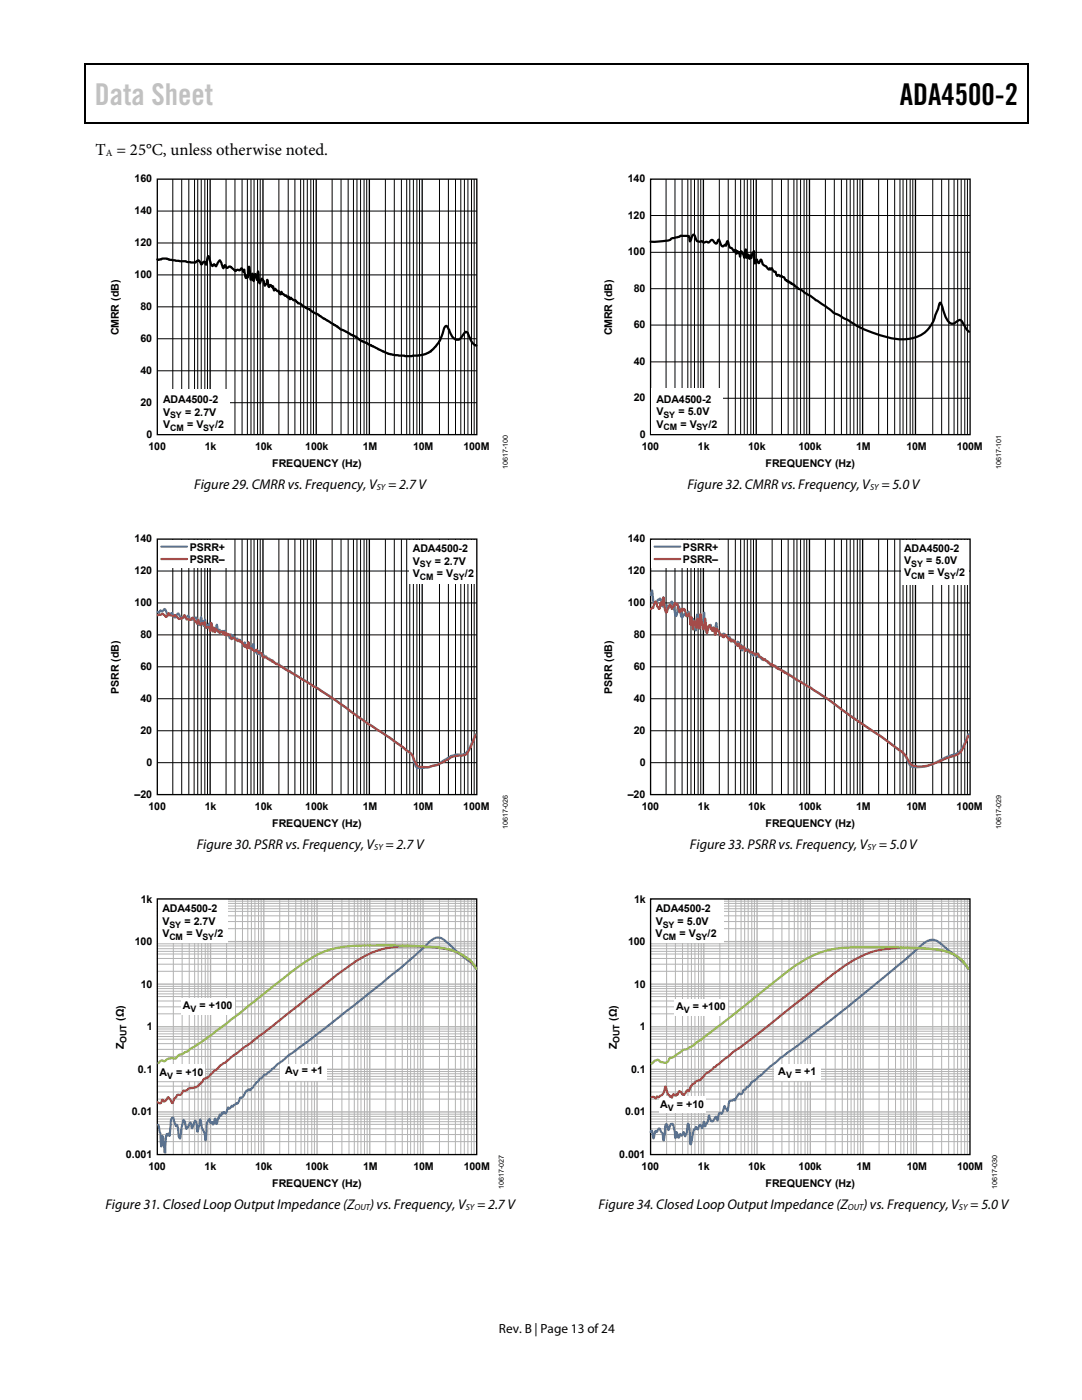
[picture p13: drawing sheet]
<svg xmlns="http://www.w3.org/2000/svg" width="216mm" height="279mm" viewBox="0 0 216 279" stroke-linecap="round" stroke-linejoin="round" font-family="sans-serif">
<defs><g id="words">
<text font-size="6" fill="#c0c0c0" x="18.9" y="21">Data Sheet</text>
<text font-size="6" x="179.5" y="21">ADA4500-2</text>
<text font-size="3.3" x="19" y="30.9">T = 25°C, unless otherwise noted.</text>
<g font-size="2.8">
<text x="38.7" y="97.6">Figure 29. CMRR vs. Frequency, V</text>
<text x="77.4" y="97.6">= 2.7 V</text>
<text x="137.2" y="97.6">Figure 32. CMRR vs. Frequency, V</text>
<text x="175.9" y="97.6">= 5.0 V</text>
<text x="39.2" y="169.5">Figure 30. PSRR vs. Frequency, V</text>
<text x="76.9" y="169.5">= 2.7 V</text>
<text x="137.7" y="169.5">Figure 33. PSRR vs. Frequency, V</text>
<text x="175.4" y="169.5">= 5.0 V</text>
<text x="21" y="241.3">Figure 31. Closed Loop Output Impedance (Z</text>
<text x="73.9" y="241.3">) vs. Frequency, V</text>
<text x="95.2" y="241.3">= 2.7 V</text>
<text x="119.4" y="241.3">Figure 34. Closed Loop Output Impedance (Z</text>
<text x="172.3" y="241.3">) vs. Frequency, V</text>
<text x="193.6" y="241.3">= 5.0 V</text>
</g>
<text font-size="2.6" x="99.5" y="266">Rev. B | Page 13 of 24</text>
<g font-size="2.1">
<text x="26.9" y="36.3">160</text>
<text x="125.3" y="36.3">140</text>
<text x="26.9" y="42.7">140</text>
<text x="125.3" y="43.6">120</text>
<text x="26.9" y="49.1">120</text>
<text x="125.3" y="50.9">100</text>
<text x="26.9" y="55.5">100</text>
<text x="126.5" y="58.2">80</text>
<text x="28" y="61.9">80</text>
<text x="126.5" y="65.5">60</text>
<text x="23.7" y="66.9" transform="rotate(-90 23.7 66.9)">CMRR (dB)</text>
<text x="28" y="68.3">60</text>
<text x="122.1" y="66.9" transform="rotate(-90 122.1 66.9)">CMRR (dB)</text>
<text x="28" y="74.7">40</text>
<text x="126.5" y="72.8">40</text>
<text x="28" y="81">20</text>
<text x="32.6" y="80.5">ADA4500-2</text>
<text x="32.6" y="83">V</text>
<text x="36.9" y="83">= 2.7V</text>
<text x="126.5" y="80.1">20</text>
<text x="131" y="80.4">ADA4500-2</text>
<text x="131" y="82.9">V</text>
<text x="135.4" y="82.9">= 5.0V</text>
<text x="29.2" y="87.4">0</text>
<text x="29.6" y="89.7">100</text>
<text x="32.6" y="85.5">V</text>
<text x="37.3" y="85.4">= V</text>
<text x="40.9" y="89.7">1k</text>
<text x="42.9" y="85.4">/2</text>
<text x="50.9" y="89.7">10k</text>
<text x="60.9" y="89.7">100k</text>
<text x="72.4" y="89.7">1M</text>
<text x="82.4" y="89.7">10M</text>
<text x="92.5" y="89.7">100M</text>
<text x="127.7" y="87.4">0</text>
<text x="128.1" y="89.7">100</text>
<text x="131" y="85.3">V</text>
<text x="135.8" y="85.3">= V</text>
<text x="139.3" y="89.7">1k</text>
<text x="141.4" y="85.3">/2</text>
<text x="149.3" y="89.7">10k</text>
<text x="159.3" y="89.7">100k</text>
<text x="170.8" y="89.7">1M</text>
<text x="180.9" y="89.7">10M</text>
<text x="190.9" y="89.7">100M</text>
<text x="54.3" y="93.2">FREQUENCY (Hz)</text>
<text x="152.7" y="93.2">FREQUENCY (Hz)</text>
<text x="26.9" y="108.2">140</text>
<text x="37.8" y="109.9">PSRR+</text>
<text x="37.8" y="112.4">PSRR–</text>
<text x="82.4" y="110.2">ADA4500-2</text>
<text x="82.4" y="112.7">V</text>
<text x="86.8" y="112.7">= 2.7V</text>
<text x="125.3" y="108.2">140</text>
<text x="136.3" y="109.9">PSRR+</text>
<text x="136.3" y="112.4">PSRR–</text>
<text x="180.4" y="110.1">ADA4500-2</text>
<text x="180.4" y="112.6">V</text>
<text x="184.8" y="112.6">= 5.0V</text>
<text x="26.9" y="114.6">120</text>
<text x="82.4" y="115.2">V</text>
<text x="87.2" y="115.2">= V</text>
<text x="92.8" y="115.2">/2</text>
<text x="125.3" y="114.6">120</text>
<text x="180.4" y="115">V</text>
<text x="185.2" y="115">= V</text>
<text x="190.8" y="115">/2</text>
<text x="26.9" y="120.9">100</text>
<text x="125.3" y="120.9">100</text>
<text x="28" y="127.3">80</text>
<text x="126.5" y="127.3">80</text>
<text x="28" y="133.7">60</text>
<text x="126.5" y="133.7">60</text>
<text x="23.7" y="138.5" transform="rotate(-90 23.7 138.5)">PSRR (dB)</text>
<text x="28" y="140.1">40</text>
<text x="122.1" y="138.5" transform="rotate(-90 122.1 138.5)">PSRR (dB)</text>
<text x="126.5" y="140.1">40</text>
<text x="28" y="146.5">20</text>
<text x="126.5" y="146.5">20</text>
<text x="29.2" y="152.9">0</text>
<text x="127.7" y="152.9">0</text>
<text x="26.9" y="159.3">–20</text>
<text x="29.6" y="161.6">100</text>
<text x="40.9" y="161.6">1k</text>
<text x="50.9" y="161.6">10k</text>
<text x="60.9" y="161.6">100k</text>
<text x="72.4" y="161.6">1M</text>
<text x="82.4" y="161.6">10M</text>
<text x="92.5" y="161.6">100M</text>
<text x="125.3" y="159.3">–20</text>
<text x="128.1" y="161.6">100</text>
<text x="139.3" y="161.6">1k</text>
<text x="149.3" y="161.6">10k</text>
<text x="159.3" y="161.6">100k</text>
<text x="170.8" y="161.6">1M</text>
<text x="180.9" y="161.6">10M</text>
<text x="190.9" y="161.6">100M</text>
<text x="54.3" y="165.1">FREQUENCY (Hz)</text>
<text x="152.7" y="165.1">FREQUENCY (Hz)</text>
<text x="28.1" y="180.1">1k</text>
<text x="32.4" y="182.1">ADA4500-2</text>
<text x="32.4" y="184.6">V</text>
<text x="36.8" y="184.6">= 2.7V</text>
<text x="126.5" y="180.1">1k</text>
<text x="130.8" y="182.1">ADA4500-2</text>
<text x="130.8" y="184.6">V</text>
<text x="135.2" y="184.6">= 5.0V</text>
<text x="26.9" y="188.6">100</text>
<text x="32.4" y="187">V</text>
<text x="37.2" y="187">= V</text>
<text x="42.8" y="187">/2</text>
<text x="125.3" y="188.6">100</text>
<text x="130.8" y="187">V</text>
<text x="135.6" y="187">= V</text>
<text x="141.2" y="187">/2</text>
<text x="28.1" y="197.1">10</text>
<text x="126.5" y="197.1">10</text>
<text x="24.7" y="203.7" transform="rotate(-90 24.7 203.7)">(Ω)</text>
<text x="36.5" y="201.4">A</text>
<text x="39.8" y="201.4">= +100</text>
<text x="123.1" y="203.7" transform="rotate(-90 123.1 203.7)">(Ω)</text>
<text x="134.9" y="201.6">A</text>
<text x="138.2" y="201.6">= +100</text>
<text x="24.7" y="209.4" transform="rotate(-90 24.7 209.4)">Z</text>
<text x="29.3" y="205.6">1</text>
<text x="123.1" y="209.4" transform="rotate(-90 123.1 209.4)">Z</text>
<text x="127.7" y="205.6">1</text>
<text x="27.5" y="214.1">0.1</text>
<text x="31.8" y="214.8">A</text>
<text x="35.2" y="214.8">= +10</text>
<text x="56.9" y="214.2">A</text>
<text x="60.2" y="214.2">= +1</text>
<text x="125.9" y="214.1">0.1</text>
<text x="155.3" y="214.5">A</text>
<text x="158.6" y="214.5">= +1</text>
<text x="131.7" y="221.2">A</text>
<text x="135" y="221.2">= +10</text>
<text x="26.3" y="222.6">0.01</text>
<text x="124.7" y="222.6">0.01</text>
<text x="25.1" y="231.1">0.001</text>
<text x="29.6" y="233.6">100</text>
<text x="40.8" y="233.6">1k</text>
<text x="50.9" y="233.6">10k</text>
<text x="60.9" y="233.6">100k</text>
<text x="72.5" y="233.6">1M</text>
<text x="82.5" y="233.6">10M</text>
<text x="92.5" y="233.6">100M</text>
<text x="123.5" y="231.1">0.001</text>
<text x="128" y="233.6">100</text>
<text x="139.3" y="233.6">1k</text>
<text x="149.3" y="233.6">10k</text>
<text x="159.4" y="233.6">100k</text>
<text x="170.9" y="233.6">1M</text>
<text x="180.9" y="233.6">10M</text>
<text x="191" y="233.6">100M</text>
<text x="54.3" y="236.9">FREQUENCY (Hz)</text>
<text x="152.7" y="236.9">FREQUENCY (Hz)</text>
</g>
<text font-size="1.9" x="21.1" y="31.1">A</text>
<g font-size="1.8">
<text x="34" y="83.5">SY</text>
<text x="132.4" y="83.4">SY</text>
<text x="34" y="86">CM</text>
<text x="40.6" y="86">SY</text>
<text x="132.4" y="85.9">CM</text>
<text x="139" y="85.9">SY</text>
<text x="75.2" y="97.8">SY</text>
<text x="173.6" y="97.8">SY</text>
<text x="83.8" y="113.2">SY</text>
<text x="181.8" y="113.1">SY</text>
<text x="83.8" y="115.7">CM</text>
<text x="90.4" y="115.7">SY</text>
<text x="181.8" y="115.6">CM</text>
<text x="188.4" y="115.6">SY</text>
<text x="74.7" y="169.6">SY</text>
<text x="173.1" y="169.6">SY</text>
<text x="33.8" y="185.1">SY</text>
<text x="132.2" y="185.1">SY</text>
<text x="33.8" y="187.6">CM</text>
<text x="40.4" y="187.6">SY</text>
<text x="132.2" y="187.6">CM</text>
<text x="138.8" y="187.6">SY</text>
<text x="38" y="201.9">V</text>
<text x="136.4" y="202.1">V</text>
<text x="25.2" y="208.1" transform="rotate(-90 25.2 208.1)">OUT</text>
<text x="123.6" y="208.1" transform="rotate(-90 123.6 208.1)">OUT</text>
<text x="33.4" y="215.3">V</text>
<text x="58.4" y="214.8">V</text>
<text x="156.8" y="215.1">V</text>
<text x="133.2" y="221.7">V</text>
<text x="70.8" y="241.5">OUT</text>
<text x="92.9" y="241.5">SY</text>
<text x="169.2" y="241.5">OUT</text>
<text x="191.3" y="241.5">SY</text>
</g>
<g font-size="1.4">
<text x="101.3" y="93.7" transform="rotate(-90 101.3 93.7)">10617-100</text>
<text x="199.8" y="93.7" transform="rotate(-90 199.8 93.7)">10617-101</text>
<text x="101.3" y="165.5" transform="rotate(-90 101.3 165.5)">10617-026</text>
<text x="199.8" y="165.5" transform="rotate(-90 199.8 165.5)">10617-029</text>
<text x="100.5" y="237.3" transform="rotate(-90 100.5 237.3)">10617-027</text>
<text x="199" y="237.3" transform="rotate(-90 199 237.3)">10617-030</text>
</g>
</g></defs>
<path d="M16.9 12.7h.2v1h-.2zM205.1 12.7h.2v1h-.2zM205.1 12.7h.2v.3h-.2zM82.3 24.4h.2v.3h-.2zM205.1 24.4h.2v.3h-.2z" fill="#000"/>
<path d="M16.9 12.8h188.2M17 13.7v11M205.2 13.7v11M205.1 24.5h-188.2" fill="none" stroke="#000" stroke-width=".25"/>
<path d="M31.4 35.8h63.7v50.9h-63.7zM41.9 35.8v50.9M52.5 35.8v50.9M63.1 35.8v50.9M73.7 35.8v50.9M84.2 35.8v50.9" fill="none" stroke="#000" stroke-width=".27"/>
<g fill="none" stroke="#000" stroke-width=".2">
<path d="M34.5 35.8v50.9M36.3 35.8v50.9M37.7 35.8v50.9M38.8 35.8v50.9M39.5 35.8v50.9M40.2 35.8v50.9M40.9 35.8v50.9M41.4 35.8v50.9M45.1 35.8v50.9M46.9 35.8v50.9M48.3 35.8v50.9M49.4 35.8v50.9"/>
<path d="M50.1 35.8v50.9M50.7 35.8v50.9M51.4 35.8v50.9M51.9 35.8v50.9M55.6 35.8v50.9M57.5 35.8v50.9M58.8 35.8v50.9M60 35.8v50.9M60.6 35.8v50.9M61.3 35.8v50.9M62 35.8v50.9M62.5 35.8v50.9"/>
<path d="M66.3 35.8v50.9M68.1 35.8v50.9M69.5 35.8v50.9M70.5 35.8v50.9M71.2 35.8v50.9M71.9 35.8v50.9M72.6 35.8v50.9M73.2 35.8v50.9M76.9 35.8v50.9M78.7 35.8v50.9M80.1 35.8v50.9M81.2 35.8v50.9"/>
<path d="M81.8 35.8v50.9M82.5 35.8v50.9M83.2 35.8v50.9M83.7 35.8v50.9M87.7 35.8v50.9M89.5 35.8v50.9M90.9 35.8v50.9M91.9 35.8v50.9M92.7 35.8v50.9M93.4 35.8v50.9M94.1 35.8v50.9M94.6 35.8v50.9"/>
<path d="M31.4 54.9h63.7M31.4 48.5h63.7M31.4 42.1h63.7M31.4 74h63.7M31.4 67.6h63.7M31.4 61.2h63.7M31.4 80.4h63.7"/>
</g>
<path d="M31.6 77.6h14.1v9h-14.1z" fill="#fff"/>
<path d="M31.4 51.8h.8a1.88 1.88 0 0 1 1.7 .1l3.2 .2 .9 .3a1.74 1.74 0 0 0 1.6-.5l.6 .8 .3-.4 .3-.1 .3 .6 .4-1.7 .2 .2 .4 1.5 .3 .3 .3-.4 .5 .4 .7-1.2 .7 1.7 .3-.7 .1 .2a.36 .36 0 0 0 .4 .3 .36 .36 0 0 0 .3-.2h.3l1.1 .9a.41 .41 0 0 1 .7-.1l.4-.4 .4 .7 .1-.5 .2 1.4 .2 .3 .2-.6 .1 .5 .3-2.2 .3 2.6h.2l.2-1.2 .2 1.5 .3-1.4 .1 .1 .3 1 .2-1.6 .1 1.2a1.19 1.19 0 0 0 .2 1.2l.5-1 .3 .5 .2 .9a1.22 1.22 0 0 0 .5-1.2l.3 1.5 .4-.4 .3 .4 .2-.1 .2 .8 .2-.4 .5 .5h.2l.1 .4 .3 .3 .2-.6 .2 .5 .4 .3 .3-.1 .3 .5 .2-.2 .3 .5 .1-.3 .1 .1a.82 .82 0 0 0 .8 .4l.6 .6 .6 .2a.92 .92 0 0 0 .8 .6l.9 .4 .7 .6 1.1 .5 .9 .7 2.8 1.6 .6 .6 3.2 1.5 .8 .8 5.6 2.6 3.4 .5 3.2-.2 1.8-.7 1.2-1.3a9.1 9.1 0 0 0 1.6-3.5l.2-.3h.2l.4 .6a3.1 3.1 0 0 0 1.5 2.1l.7-.1 .8-1a.48 .48 0 0 1 .4-.4 .48 .48 0 0 1 .5 .2l.1 .3a3.5 3.5 0 0 0 1.4 2.1h.2" fill="none" stroke="#000" stroke-width=".44"/>
<path d="M31.4 107.6h63.7v51h-63.7zM41.9 107.6v51M52.5 107.6v51M63.1 107.6v51M73.7 107.6v51M84.2 107.6v51" fill="none" stroke="#000" stroke-width=".27"/>
<g fill="none" stroke="#000" stroke-width=".2">
<path d="M31.4 114h63.7M34.5 107.6v51M36.3 107.6v51M37.7 107.6v51M38.7 107.6v51M39.5 107.6v51M40.2 107.6v51M40.9 107.6v51M41.4 107.6v51M45.1 107.6v51M46.9 107.6v51M48.3 107.6v51"/>
<path d="M49.4 107.6v51M50.1 107.6v51M50.7 107.6v51M51.4 107.6v51M51.9 107.6v51M55.6 107.6v51M57.5 107.6v51M58.8 107.6v51M60 107.6v51M60.6 107.6v51M61.3 107.6v51M62 107.6v51"/>
<path d="M62.5 107.6v51M66.3 107.6v51M68.1 107.6v51M69.5 107.6v51M70.5 107.6v51M71.2 107.6v51M71.9 107.6v51M72.6 107.6v51M73.2 107.6v51M76.9 107.6v51M78.7 107.6v51M80.1 107.6v51"/>
<path d="M81.2 107.6v51M81.8 107.6v51M82.5 107.6v51M83.2 107.6v51M83.7 107.6v51M87.7 107.6v51M89.5 107.6v51M90.9 107.6v51M91.9 107.6v51M92.7 107.6v51M93.4 107.6v51M94.1 107.6v51"/>
<path d="M94.6 107.6v51M31.4 139.4h63.7M31.4 133.1h63.7M31.4 126.7h63.7M31.4 120.3h63.7M31.4 152.2h63.7M31.4 145.8h63.7"/>
</g>
<g fill="#fff">
<path d="M81.6 107.8h13.4v8.6h-13.4z"/>
<path d="M31.6 107.8h14.1v5.4h-14.1z"/>
</g>
<path d="M32.2 109.1h5.1M31.5 122.1l.2 .2 .3-.5 .4 .1 .5-.3 .6 1.1h.3l.4-.3 .7 .9 .6-.8h.1a1.17 1.17 0 0 0 2 .4l.2 .4a.43 .43 0 0 0 .6 .3l.3 .1 .3-.4h.2l.5 1.5 .5-1.6v.9l.3-.1 .2 .9 .2-1.2 .3 1.5 .2-.4 .2 .3 .1-.7 .2 .7 .3-.4 .2 1.2 .1-.6 .2 .2 .2-.1 .2 .4 .2-1.1 .3 1.5 .2-.5 .1 .1a.36 .36 0 0 0 .6 .1l.3 .5 .1-.5a.71 .71 0 0 0 .7 .8l.2 .6 .3-.7 .3 .3a.96 .96 0 0 0 1 .6l.2 .3 .3-.1 .1 .4 .5 .4 .2 .1 .1-.4 .2 .9 .2-.3 .2 .3 .3-.2 .2 .5 .2-.1 .2 .3 .2-1 .3 1.4 .1 .2 .3-.1 .1 .4 .1 .1 .4-.7 .2 .9h.3l.2-.2 .3 .6 .3-.2 .2 .3 .5 .2 .1 .3h.4l.4 .4a.53 .53 0 0 0 .7 .2l1.1 1h.3l.7 .5h.3l.4 .4 1.4 .8h.3l.4 .5 5.1 3 6.3 4.6 4.9 3.3 5.2 3.7a4 4 0 0 1 1 2.5 1.02 1.02 0 0 0 1.4 .6 9.4 9.4 0 0 0 5-1.9 4 4 0 0 1 2.9-.8 2.1 2.1 0 0 0 1.7-1.6l1.1-2.5" fill="none" stroke="#4a7dbb" stroke-width=".44"/>
<path d="M32.2 111.6h5.1M31.5 122.8l.2-.2 .4 .1 .3-.3 .7 .7h.2l.4-.7 .3 .4 .6 .2 .3-.3 .5 .6a.76 .76 0 0 0 1.3-.4l.2-.1 .3 .8 .9 .1 .4-.4 .8 1.2 .2-.8 .5 1 .3-.4 .3 .3 .3-.4 .1 .9 .2 .2 .2-.2 .3 .2 .2 .6 .3-1.6 .3 1.8 .2-.9 .2 1 .2-.7 .8 .8 .2-.3 .5 .4 .1-.3 .2 .6 .2-.4 .2 .5 .2-.3 .4 .2 .3 .8 .4-.2 .8 .6 .1 .1 .2-.2 .2 .2h.1l.5 .5 .2 .5 .3-.3 .3 .7 .3-1.3 .2 1.2 .4 .1 .6 .6 .4-.3 .3 .6 .3-.2 .3 .2 .5 .9 .2-.2 .8 .6 .5 .1 .2 .4 .2-.1 .6 .6h.4l1.6 1.1 6.1 3.5 4 2.7 6.1 4.4 4.4 2.9 4.2 3.1 .5 .6 .5 1.3a1.75 1.75 0 0 0 2.1 .9 9 9 0 0 0 5-2l.8-.2a4 4 0 0 0 2.3-.5l.8-1.2 1-2.5" fill="none" stroke="#be4b48" stroke-width=".44"/>
<g fill="none" stroke="#b3b3b3" stroke-width=".2">
<path d="M31.3 179.9h63.8M34.6 179.4v51M36.3 179.4v51M37.8 179.4v51M38.8 179.4v51M39.5 179.4v51M40.2 179.4v51M41 179.4v51M41.5 179.4v51M45.2 179.4v51M47 179.4v51M48.4 179.4v51"/>
<path d="M49.4 179.4v51M50.2 179.4v51M50.9 179.4v51M51.6 179.4v51M52.1 179.4v51M55.8 179.4v51M57.6 179.4v51M59 179.4v51M60.1 179.4v51M60.8 179.4v51M61.4 179.4v51M62.2 179.4v51"/>
<path d="M62.7 179.4v51M66.4 179.4v51M68.2 179.4v51M69.6 179.4v51M70.7 179.4v51M71.4 179.4v51M72 179.4v51M72.7 179.4v51M73.3 179.4v51M77 179.4v51M78.8 179.4v51M80.3 179.4v51"/>
<path d="M81.3 179.4v51M81.9 179.4v51M82.7 179.4v51M83.4 179.4v51M83.9 179.4v51M87.7 179.4v51M89.5 179.4v51M90.9 179.4v51M91.9 179.4v51M92.6 179.4v51M93.4 179.4v51M94.1 179.4v51"/>
<path d="M94.6 179.4v51M31.3 199.8h63.8M31.3 198.9h63.8M31.3 198.4h63.8M31.3 197.8h63.8M31.3 197.3h63.8M31.3 196.8h63.8M31.3 193.8h63.8M31.3 192.4h63.8M31.3 191.3h63.8M31.3 190.4h63.8M31.3 189.9h63.8"/>
<path d="M31.3 189.3h63.8M31.3 188.8h63.8M31.3 188.4h63.8M31.3 185.3h63.8M31.3 183.9h63.8M31.3 182.8h63.8M31.3 181.9h63.8M31.3 181.4h63.8M31.3 180.8h63.8M31.3 180.3h63.8M31.3 219.4h63.8M31.3 217.9h63.8"/>
<path d="M31.3 216.8h63.8M31.3 215.9h63.8M31.3 215.3h63.8M31.3 214.8h63.8M31.3 214.3h63.8M31.3 213.8h63.8M31.3 210.8h63.8M31.3 209.4h63.8M31.3 208.3h63.8M31.3 207.4h63.8M31.3 206.9h63.8M31.3 206.3h63.8"/>
<path d="M31.3 205.8h63.8M31.3 205.4h63.8M31.3 202.3h63.8M31.3 200.9h63.8M31.3 227.8h63.8M31.3 226.4h63.8M31.3 225.3h63.8M31.3 224.4h63.8M31.3 223.9h63.8M31.3 223.3h63.8M31.3 222.8h63.8M31.3 222.4h63.8"/>
</g>
<path d="M31.3 179.4h63.8M42 179.4v51M52.6 179.4v51M63.3 179.4v51M73.8 179.4v51M84.4 179.4v51M31.3 196.4h63.8M31.3 187.9h63.8M31.3 213.4h63.8M31.3 204.9h63.8M31.3 221.9h63.8" fill="none" stroke="#b3b3b3" stroke-width=".27"/>
<g fill="#fff">
<path d="M31.6 179.6h13.9v8.6h-13.9z"/>
<path d="M36.1 199.2h10.7v3.3h-10.7z"/>
<path d="M31.6 212.4h9.3v3.3h-9.3z"/>
<path d="M56 212.3h9.3v3.3h-9.3z"/>
</g>
<path d="M129.8 35.8h63.8v50.9h-63.8zM140.4 35.8v50.9M150.9 35.8v50.9M161.5 35.8v50.9M172.1 35.8v50.9M182.7 35.8v50.9M31.4 179.4h63.7v51h-63.7z" fill="none" stroke="#000" stroke-width=".27"/>
<path d="M95 193.4a13.4 13.4 0 0 0-3.4-3.1l-1.3-1.2a8.2 8.2 0 0 0-2.7-2 4.5 4.5 0 0 0-3 2l-4.1 3.6-4.8 3.9-10.7 8.5-7.5 5.6-4.4 3.8a.85 .85 0 0 0-.9 .7l-.4 .1-1.8 2.3-.2-.2-.3 .2a1.9 1.9 0 0 0-1 1.2l-.6 .4a.99 .99 0 0 1-.8 1.1l-.7 .6-.1-.2-.6 .6-.2-.2-.5 1.1-.3-.2-.2 .2-.1-.2-.3 .7-.2-.3-.2 .7-.2 .1-.1 .8-.2 .3-.3-1.1-.4 1.2-.2-.5-.3 .2-.2-.8a2.15 2.15 0 0 0-.6 2.2l-.2 2.1v-.1a5.7 5.7 0 0 0-.7-2.6l-.3-1.5-.6 2.5-.1-1a1.36 1.36 0 0 0-.4-1.2l-.5 1.4-.2-.2-.2-.8-.2 .2-.2 .6-.5 .4-.2-1.3-.3-.5-.7 3.7a4 4 0 0 1-.4-2.2l-.2-.5-.2 .3-.6-1.7a1.18 1.18 0 0 0-.4 1.3l-.3 2.3-.2-.5-.1 .4-.1-.2a.57 .57 0 0 0-.3 .7l-.1 3M31.6 224.5l.4 1.8 .2 2.5 .2-2.1 .2 .2 .2 3.1" fill="none" stroke="#4a7dbb" stroke-width=".44"/>
<path d="M95 193.3a9.7 9.7 0 0 0-7.7-4.2l-2.5-.2a23.2 23.2 0 0 0-11 1.4 50.1 50.1 0 0 0-9 6.2l-11.4 9-6.7 5-1.8 1.6-1 .6-2.4 2.3a1.5 1.5 0 0 0-1.3 1.1 2.74 2.74 0 0 1-2.5 1.1 1.03 1.03 0 0 1-1.1 .4 .95 .95 0 0 1-1.1 .9l-.7 .7-.4 .9-.3-.6-.6-.5a.96 .96 0 0 1-.9 .8l-.1-.3-.4 .7h-.2l-.4-.2" fill="none" stroke="#be4b48" stroke-width=".44"/>
<path d="M95 193.3a8.7 8.7 0 0 0-5.6-3.9 87.1 87.1 0 0 0-14.4-.7 27 27 0 0 0-11 1.5 66.2 66.2 0 0 0-10.4 7.4l-5.9 4.7-5.6 4.3-5.7 3.7a1.41 1.41 0 0 0-1.3 .9h-.5a2.13 2.13 0 0 0-1.9 .6 .74 .74 0 0 0-1.1 .4" fill="none" stroke="#98b954" stroke-width=".44"/>
<g fill="none" stroke="#000" stroke-width=".2">
<path d="M132.9 35.8v50.9M134.7 35.8v50.9M136.1 35.8v50.9M137.2 35.8v50.9M137.9 35.8v50.9M138.6 35.8v50.9M139.3 35.8v50.9M139.8 35.8v50.9M143.5 35.8v50.9M145.3 35.8v50.9M146.7 35.8v50.9M147.8 35.8v50.9"/>
<path d="M148.5 35.8v50.9M149.1 35.8v50.9M149.8 35.8v50.9M150.3 35.8v50.9M154.1 35.8v50.9M155.9 35.8v50.9M157.3 35.8v50.9M158.4 35.8v50.9M159 35.8v50.9M159.7 35.8v50.9M160.4 35.8v50.9M161 35.8v50.9"/>
<path d="M164.7 35.8v50.9M166.5 35.8v50.9M167.9 35.8v50.9M169 35.8v50.9M169.7 35.8v50.9M170.4 35.8v50.9M171.1 35.8v50.9M171.6 35.8v50.9M175.3 35.8v50.9M177.1 35.8v50.9M178.5 35.8v50.9M179.6 35.8v50.9"/>
<path d="M180.2 35.8v50.9M180.9 35.8v50.9M181.6 35.8v50.9M182.1 35.8v50.9M186.1 35.8v50.9M187.9 35.8v50.9M189.3 35.8v50.9M190.4 35.8v50.9M191.1 35.8v50.9M191.8 35.8v50.9M192.5 35.8v50.9M193 35.8v50.9"/>
<path d="M129.8 57.6h63.8M129.8 50.4h63.8M129.8 43h63.8M129.8 79.5h63.8M129.8 72.2h63.8M129.8 64.9h63.8"/>
</g>
<path d="M130 77.5h14.2v9.1h-14.2z" fill="#fff"/>
<path d="M129.8 48.2l3.4-.2 .5-.1 .4-.4 1.5-.2 .3-.3 1.3 .2 .2-.1 .3 1.1 .5-1.3 .2-.1 .3 .4a1.03 1.03 0 0 0 .9 1h.5a.51 .51 0 0 0 .9 0l.3 .2 .7-.5h.2l.7 .7 .5-.8 .7 1.3 .2 .1 .3-.3 .3 .1 .2-.8 .3 .4a1.03 1.03 0 0 0 .7 1.1l.4 .5 .2-.4 .1 .1 .1 .7 .3-.5 .1 .5 .2-.3 .1 .9 .3-1.1 .4 .6 .2 .7 .3-1.6 .1 1.6 .4-.6 .3 .9 .1-.7 .2 .5 .2-.9 .2-.1 .1-.4 .2 2.5 .3-.3 .1-.5 .4 .7 .4-.7 .2 .1a1.4 1.4 0 0 0 1 1.4l.5 .5 .1-.2 .2 .2 .3-.2 .3 .5 .4 .2 .2 .7 .4-.1 .3 .3 .2-.2 .5 .3 .4 .7 .2-.1 .2 .3 .2-.1v.3h.3l.1 .2 .6 .2 1 .9 .3 .1 2 1.2 1.1 .9 .3 .1 1.9 1.3a16.8 16.8 0 0 0 4.1 2.5 21.7 21.7 0 0 0 11.1 3.9 6.4 6.4 0 0 0 6.6-5.3l.6-1.7 .3-.3 .7 2.2a3.4 3.4 0 0 0 1.3 1.9 1.99 1.99 0 0 0 1.6-.6 .55 .55 0 0 1 .8 .4l.7 1.3 .6 .6" fill="none" stroke="#000" stroke-width=".44"/>
<path d="M129.8 107.6h63.8v51h-63.8zM140.4 107.6v51M150.9 107.6v51M161.5 107.6v51M172.1 107.6v51M182.7 107.6v51" fill="none" stroke="#000" stroke-width=".27"/>
<g fill="none" stroke="#000" stroke-width=".2">
<path d="M129.8 114h63.8M132.9 107.6v51M134.7 107.6v51M136.1 107.6v51M137.2 107.6v51M137.9 107.6v51M138.6 107.6v51M139.3 107.6v51M139.8 107.6v51M143.5 107.6v51M145.3 107.6v51M146.7 107.6v51"/>
<path d="M147.8 107.6v51M148.5 107.6v51M149.1 107.6v51M149.8 107.6v51M150.3 107.6v51M154.1 107.6v51M155.9 107.6v51M157.3 107.6v51M158.4 107.6v51M159 107.6v51M159.7 107.6v51M160.4 107.6v51"/>
<path d="M161 107.6v51M164.7 107.6v51M166.5 107.6v51M167.9 107.6v51M169 107.6v51M169.7 107.6v51M170.4 107.6v51M171.1 107.6v51M171.6 107.6v51M175.3 107.6v51M177.1 107.6v51M178.5 107.6v51"/>
<path d="M179.6 107.6v51M180.2 107.6v51M180.9 107.6v51M181.6 107.6v51M182.1 107.6v51M186.1 107.6v51M187.9 107.6v51M189.3 107.6v51M190.4 107.6v51M191.1 107.6v51M191.8 107.6v51M192.5 107.6v51"/>
<path d="M193 107.6v51M129.8 139.4h63.8M129.8 133.1h63.8M129.8 126.7h63.8M129.8 120.3h63.8M129.8 152.2h63.8M129.8 145.8h63.8"/>
</g>
<path d="M130 107.8h14.1v5.4h-14.1z" fill="#fff"/>
<path d="M129.9 118.7l.2-.9a5.2 5.2 0 0 0 .5 2.5l.3 .2 .2-.1 .1-.7h.3l.2-.3 .6 1.7h.4l.2-.4 .4 .7 .8-1.3 .7 2.8h.2l.1-.3 .2-1.6 .3 .4 .2 1a.65 .65 0 0 0 .4 .8l.4-.7 .4 .4 .4-.8 .4 1.7 .2-.5 .3 .2 .2 .9h.1l.3 1.4 .2-3.2 .1 .9 .4 .3 .2 .6h.3l.2 .4 .2-2.5 .1 2.3 .3 1.5 .4-.9 .5-.5 .4 1.2 .2-.4 .3 .1 .2-1.3 .2 1.6 .3 .1 .5 .9 .2 .1 .3-.6 .2 .3 .5 .2 .2 .3 .3-.1 .2 .5 .3 .2 .2-.1 .1 .3 .2 .1 .3 .6 .3-.6 .1 .2h.2l.2 .9 .2-.5v.1l.2 1 .2-.8 .5 .9 .2-.4 .2 .2 .2-.1 .2 .6 .3 .3 .2-.2 .2 .6 .3-.4 .2 .2h.3l.1 .4 .3-.2 .6 .7h.5l1 .9 .9 .5a.7 .7 0 0 1 .8 .5l1.2 .5 2.4 1.6 2.9 1.6 14.3 10 2.7 2a4.7 4.7 0 0 1 2.2 2.4l.4 .8a1.9 1.9 0 0 0 2.2 .7 14.2 14.2 0 0 0 5.2-2 7.8 7.8 0 0 0 2.8-1.3l.8-1.3 .8-2M130.6 109.1h5.1" fill="none" stroke="#4a7dbb" stroke-width=".44"/>
<path d="M130.6 111.6h5.1M129.9 121.6l.2-.3h.2l.2-.7 .4-.6 .4 1.3 .3 .2 .2-1.3 .3 .6 .3-1.6 .4 2.9 .2 .1 .4-1 .3-.6 .4 .9 .6-1.1 .3 .3 .1-.2 .5 1.7 .3-.7 .3 .4 .3-.4 .5 1.5 .5-.6 .3 2.3 .2-1.5 .3 2.4 .3-1.6 .4 1.3 .2-1.9 .3 1.8 .1 .2 .2-2.8 .6 3 .2-.8 .1-1.4 .4 3 .1-.6a.81 .81 0 0 1 .4-1l.2 .7 .2-.2 .2 .5 .2-.6 .3 1.4 .1-.2 .1-1 .2 .4 .3 .1 .3 .9 .4-.2 .3 .6 .3-.5 .2 .1 .6 1 .2-.4 .1 .1 .1 .6 .1-.3 .3 .2 .2-.2 .1 .1 .6 1 .3-.4 .2 1 .2-.6 .2 .5 .3-.3 .3 .8 .5-.3 .3 .4 .8 .3a.45 .45 0 0 0 .4 .3 .45 .45 0 0 0 .5-.2l.1 .1 .3 .6 .6 .3 .2 .3 .3-.1 1 1 .3-.1 .2 .4 .4-.1 .3 .5h.3l.1 .2h.3l1 .8 .2-.1 2.1 1.5 .8 .3 2.6 1.7a63.5 63.5 0 0 1 7.8 5.5l5.2 3.4 2.9 2.2a6.6 6.6 0 0 1 3.2 3.2l.4 .5a4 4 0 0 0 3.4 .3l4.8-1.8a3.3 3.3 0 0 0 2.6-2.6l.6-1.6" fill="none" stroke="#be4b48" stroke-width=".44"/>
<path d="M179.8 107.8h13.5v8.8h-13.5z" fill="#fff"/>
<g fill="none" stroke="#b3b3b3" stroke-width=".2">
<path d="M129.7 179.9h63.8M133 179.4v51M134.8 179.4v51M136.2 179.4v51M137.3 179.4v51M138 179.4v51M138.7 179.4v51M139.4 179.4v51M139.9 179.4v51M143.6 179.4v51M145.4 179.4v51M146.8 179.4v51"/>
<path d="M147.9 179.4v51M148.6 179.4v51M149.3 179.4v51M150 179.4v51M150.5 179.4v51M154.2 179.4v51M156 179.4v51M157.4 179.4v51M158.5 179.4v51M159.2 179.4v51M159.8 179.4v51M160.6 179.4v51"/>
<path d="M161.2 179.4v51M164.8 179.4v51M166.6 179.4v51M168.1 179.4v51M169.1 179.4v51M169.8 179.4v51M170.5 179.4v51M171.2 179.4v51M171.7 179.4v51M175.4 179.4v51M177.3 179.4v51M178.7 179.4v51"/>
<path d="M179.7 179.4v51M180.4 179.4v51M181.1 179.4v51M181.8 179.4v51M182.3 179.4v51M186.1 179.4v51M187.9 179.4v51M189.3 179.4v51M190.4 179.4v51M191.1 179.4v51M191.8 179.4v51M192.5 179.4v51"/>
<path d="M193 179.4v51M129.7 199.8h63.8M129.7 198.9h63.8M129.7 198.4h63.8M129.7 197.8h63.8M129.7 197.3h63.8M129.7 196.8h63.8M129.7 193.8h63.8M129.7 192.4h63.8M129.7 191.3h63.8M129.7 190.4h63.8M129.7 189.9h63.8"/>
<path d="M129.7 189.3h63.8M129.7 188.8h63.8M129.7 188.4h63.8M129.7 185.3h63.8M129.7 183.9h63.8M129.7 182.8h63.8M129.7 181.9h63.8M129.7 181.4h63.8M129.7 180.8h63.8M129.7 180.3h63.8M129.7 219.4h63.8M129.7 217.9h63.8"/>
<path d="M129.7 216.8h63.8M129.7 215.9h63.8M129.7 215.3h63.8M129.7 214.8h63.8M129.7 214.3h63.8M129.7 213.8h63.8M129.7 210.8h63.8M129.7 209.4h63.8M129.7 208.3h63.8M129.7 207.4h63.8M129.7 206.9h63.8M129.7 206.3h63.8"/>
<path d="M129.7 205.8h63.8M129.7 205.4h63.8M129.7 202.3h63.8M129.7 200.9h63.8M129.7 227.8h63.8M129.7 226.4h63.8M129.7 225.3h63.8M129.7 224.4h63.8M129.7 223.9h63.8M129.7 223.3h63.8M129.7 222.8h63.8M129.7 222.4h63.8"/>
</g>
<path d="M129.7 179.4h63.8M140.4 179.4v51M151.1 179.4v51M161.7 179.4v51M172.2 179.4v51M182.8 179.4v51M129.7 196.4h63.8M129.7 187.9h63.8M129.7 213.4h63.8M129.7 204.9h63.8M129.7 221.9h63.8" fill="none" stroke="#b3b3b3" stroke-width=".27"/>
<g fill="#fff">
<path d="M130 179.6h14.4v8.6h-14.4z"/>
<path d="M134.5 199.5h10.7v3.3h-10.7z"/>
<path d="M131.5 218.8h9.2v3.3h-9.2z"/>
<path d="M154.4 212.3h9.3v3.3h-9.3z"/>
</g>
<path d="M129.8 179.4h63.7v51h-63.7z" fill="none" stroke="#000" stroke-width=".27"/>
<path d="M193.2 193.3a29.5 29.5 0 0 0-5.2-4.7 2.67 2.67 0 0 0-2.6-.9 20 20 0 0 0-4.1 3.3l-.5 .4a638.2 638.2 0 0 1-25.7 20.3l-5.1 4.3-.4 .6-.3 .3h-.3l-.2 .5-.4 .1-.1 .3a.54 .54 0 0 1-.6 .6l-.2-.2-.1 .1-.8 1.3-.1-.2-.7 .3a1.13 1.13 0 0 0-.5 1.1l-.2 .9-.5-1-.1 .2-.3 1.1-.2 .3-.4-.2-.1 .2-.3 1.3-.3-.7-.3 .4a.47 .47 0 0 1-.7 .4l-.4-1.1-.1 .3a2.5 2.5 0 0 1-.6 1.7l-.1 .2-.2-.9-.4 1.2-.4-.6-.5 .9-.3-.5-.1 .1-.1 .4-.3 .1-.6 2.9-.4-4.1a.74 .74 0 0 0-.3 .9v.3a.79 .79 0 0 1-.3 .9l-.1 .4-.2-.8h-.2l-.2 .7-.4-.3-.3 .7-.4-1.1-.2 1.1-.1-1-.5-1.8-.4 .1-.5 1.1-.1-.8-.3-.3-.2 .4-.3 2.8v-.1a2.5 2.5 0 0 0-.6-1.9l-.3-.4-.5 .7-.2-.2-.4 1.5-.3-1.4-.1-.2-.2 .3" fill="none" stroke="#4a7dbb" stroke-width=".44"/>
<path d="M193.2 193.3a8 8 0 0 0-7.1-3.9 38.2 38.2 0 0 0-11.8 .5 28.2 28.2 0 0 0-9.6 5.7l-6.7 5.3a184.5 184.5 0 0 1-12 9.3l-3.2 2.7-.4 .1-.7 .8a2.87 2.87 0 0 0-1.5 1.2 1.38 1.38 0 0 1-1.3 .8l-.2 .2a2.72 2.72 0 0 0-1.2 1.7l-.3-.1-.4 .5a.41 .41 0 0 1-.4 .3 .41 .41 0 0 1-.4-.2l-.1-.3-.3-.1-.4 .6h-.2l-.1 .2-.5-.2-.1 .1-.2 .6-.2-.4-.2 .2-.1-.2a3.2 3.2 0 0 1-.8-1.8h-.1a2.19 2.19 0 0 1-1.1 2l-.2 .1-.3-.1-.2 .3-.4-.3-.5 .1" fill="none" stroke="#be4b48" stroke-width=".44"/>
<path d="M193.2 193.3a7.9 7.9 0 0 0-7.1-3.9l-4.5-.3-8.4-.1a24 24 0 0 0-11.2 1.8 45.5 45.5 0 0 0-8.7 6.1l-13.1 10.4-1.2 .7-.8 .7-1.3 .7a1.48 1.48 0 0 0-1.3 .7l-1.6 1a.63 .63 0 0 0-.6 .6 1.32 1.32 0 0 1-1.7 .2 .92 .92 0 0 0-1.5 .3l-.2 .1" fill="none" stroke="#98b954" stroke-width=".44"/>
<use href="#words"/>
</svg>
